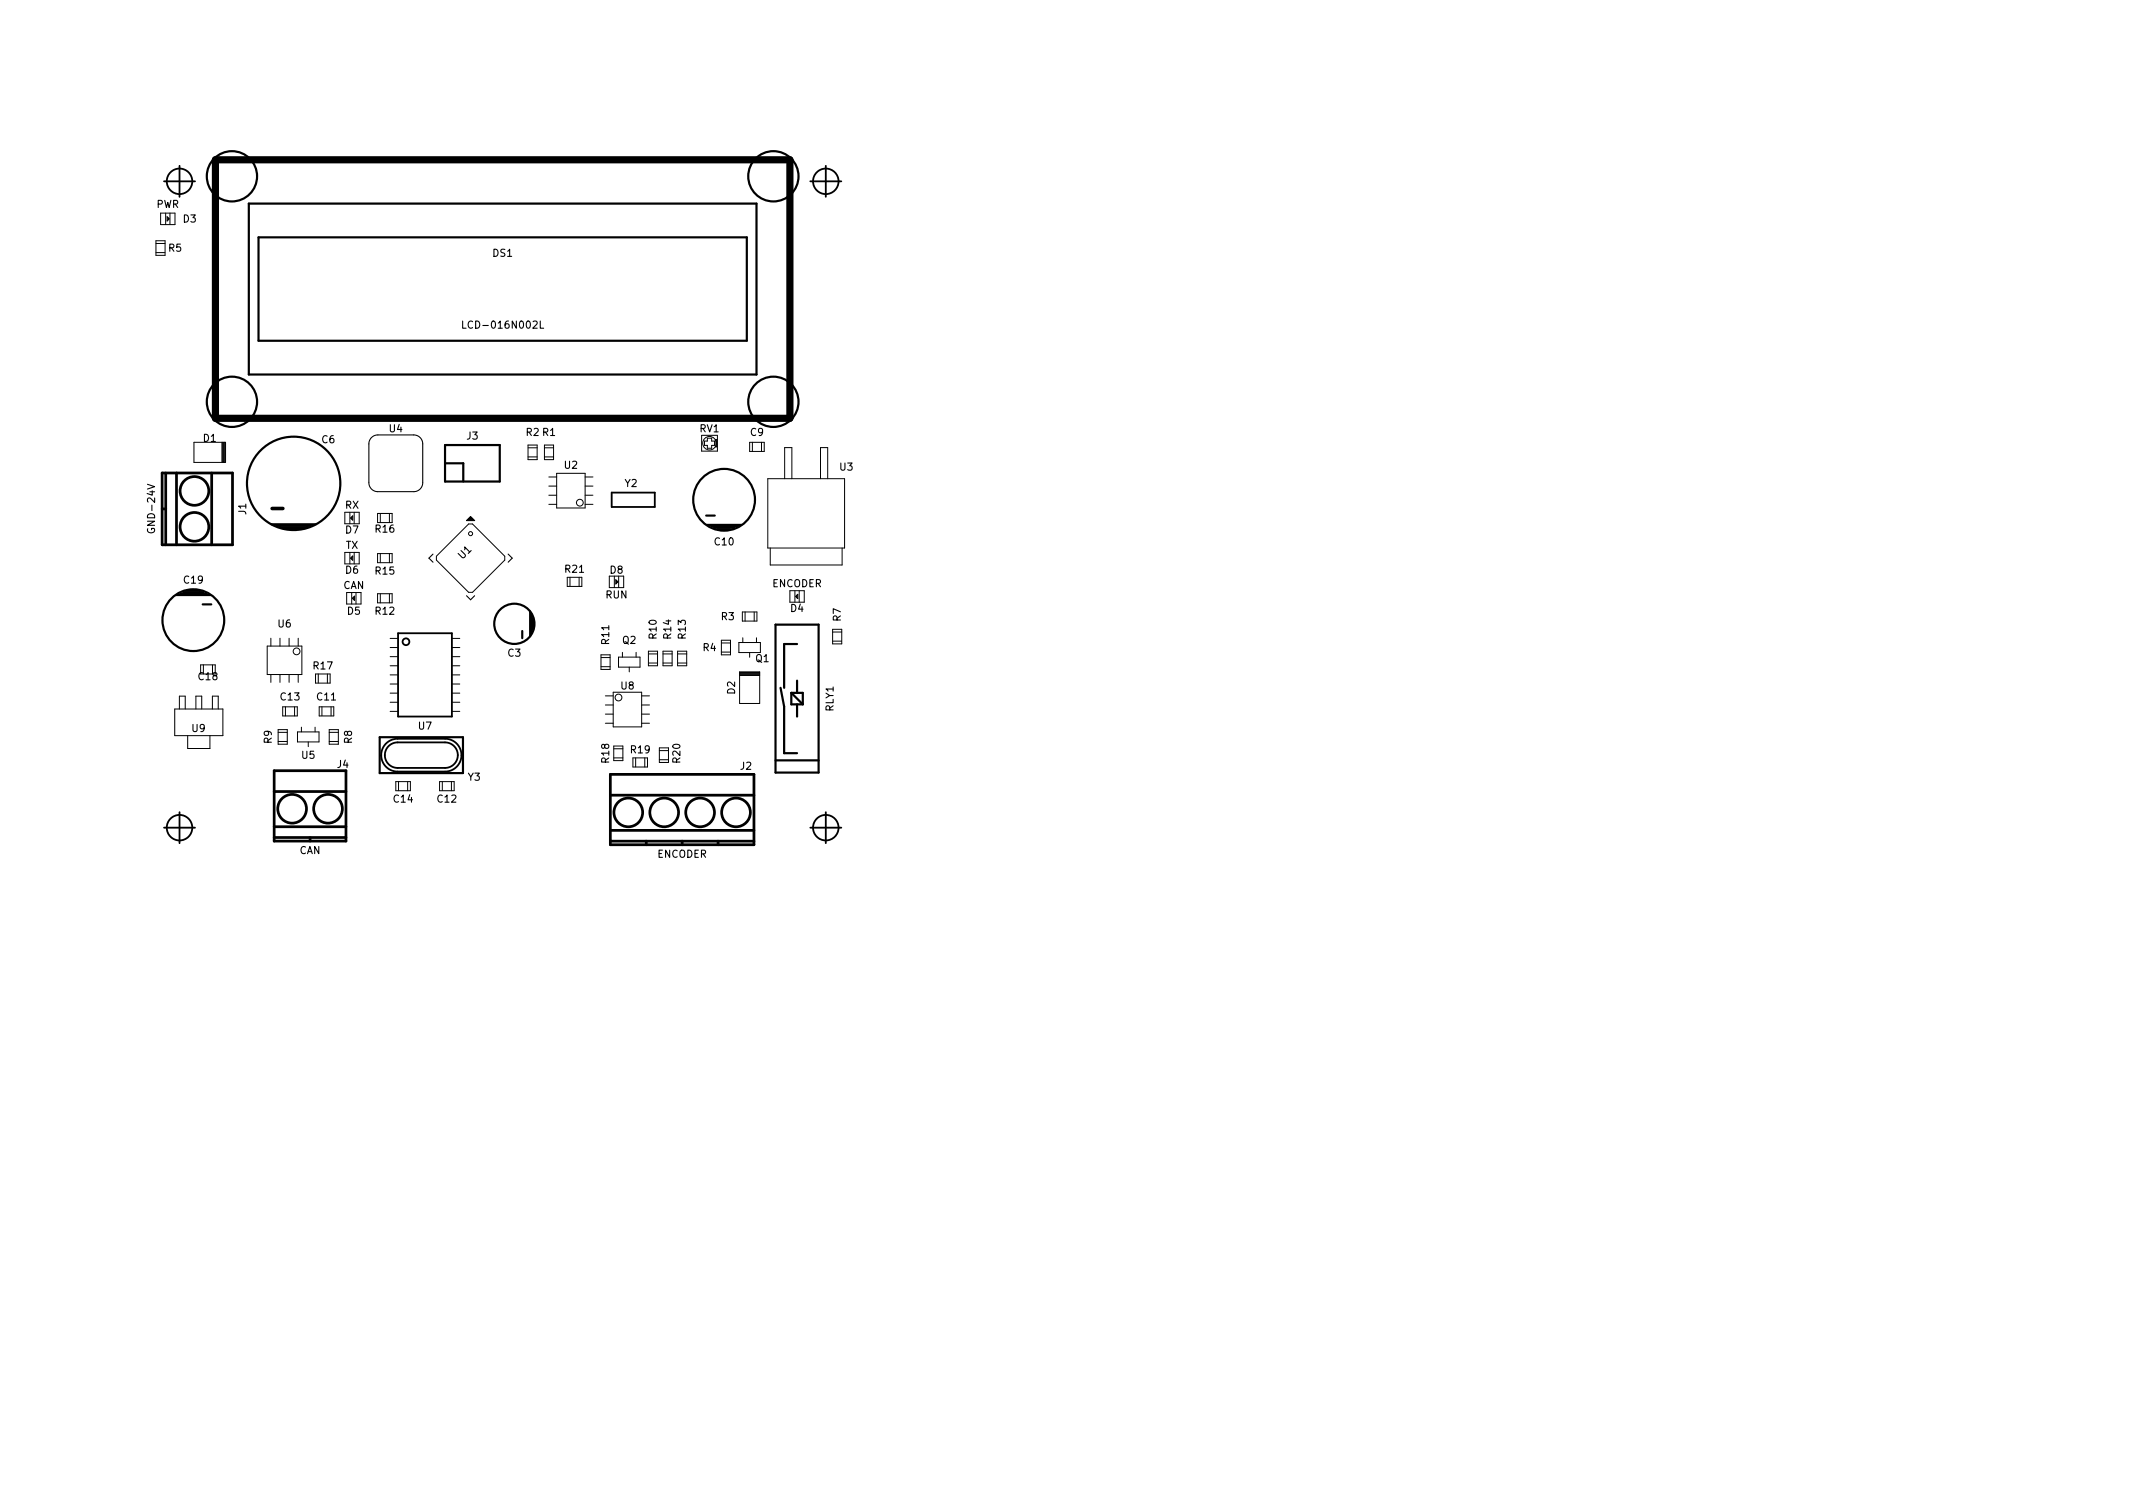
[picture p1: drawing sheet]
<svg xmlns="http://www.w3.org/2000/svg" width="297mm" height="210mm" viewBox="0 0 297 210" stroke-linecap="round" stroke-linejoin="round" font-family="sans-serif">
<defs><g id="words">
<g font-size="1.4">
<text x="21.7" y="28.9">PWR</text>
<text x="23.5" y="35">R5</text>
<text x="25.5" y="31">D3</text>
<text x="68.6" y="35.7">DS1</text>
<text x="65.1" y="45.7">LCD-016N002L</text>
<text x="28.3" y="61.5">D1</text>
<text x="44.8" y="61.7">C6</text>
<text x="54.2" y="60.2">U4</text>
<text x="65" y="61.2">J3</text>
<text x="73.3" y="60.7">R2 R1</text>
<text x="78.6" y="65.3">U2</text>
<text x="97.5" y="60.2">RV1</text>
<text x="104.5" y="60.7">C9</text>
<text x="117" y="65.5">U3</text>
<text x="34.3" y="71.6" transform="rotate(-90 34.3 71.6)">J1</text>
<text x="48.1" y="70.8">RX</text>
<text x="87" y="67.8">Y2</text>
<text x="21.6" y="73.9" transform="rotate(-90 21.6 73.9)">GND-24V</text>
<text x="48.1" y="76.4">TX</text>
<text x="48.1" y="74.3">D7</text>
<text x="52.3" y="74.2">R16</text>
<text x="64.4" y="77.9" transform="rotate(-45 64.4 77.9)">U1</text>
<text x="99.6" y="75.9">C10</text>
<text x="25.6" y="81.3">C19</text>
<text x="47.8" y="82">CAN</text>
<text x="48.1" y="79.9">D6</text>
<text x="52.3" y="80">R15</text>
<text x="78.7" y="79.7">R21</text>
<text x="84.3" y="83.3">RUN</text>
<text x="85" y="79.9">D8</text>
<text x="107.5" y="81.8">ENCODER</text>
<text x="38.7" y="87.4">U6</text>
<text x="48.4" y="85.6">D5</text>
<text x="52.3" y="85.6">R12</text>
<text x="84.8" y="89.7" transform="rotate(-90 84.8 89.7)">R11</text>
<text x="86.7" y="89.6">Q2</text>
<text x="91.4" y="88.9" transform="rotate(-90 91.4 88.9)">R10</text>
<text x="93.5" y="88.9" transform="rotate(-90 93.5 88.9)">R14</text>
<text x="95.5" y="88.9" transform="rotate(-90 95.5 88.9)">R13</text>
<text x="100.5" y="86.3">R3</text>
<text x="110.1" y="85.2">D4</text>
<text x="117.1" y="86.5" transform="rotate(-90 117.1 86.5)">R7</text>
<text x="27.7" y="94.7">C18</text>
<text x="43.7" y="93.2">R17</text>
<text x="70.7" y="91.4">C3</text>
<text x="86.5" y="96">U8</text>
<text x="97.9" y="90.7">R4</text>
<text x="105.2" y="92.2">Q1</text>
<text x="26.7" y="101.9">U9</text>
<text x="39.1" y="97.5">C13</text>
<text x="44.2" y="97.5">C11</text>
<text x="58.3" y="101.6">U7</text>
<text x="102.4" y="96.6" transform="rotate(-90 102.4 96.6)">D2</text>
<text x="116.1" y="99.1" transform="rotate(-90 116.1 99.1)">RLY1</text>
<text x="37.8" y="103.5" transform="rotate(-90 37.8 103.5)">R9</text>
<text x="42" y="105.7">U5</text>
<text x="47" y="106.9">J4</text>
<text x="49" y="103.5" transform="rotate(-90 49 103.5)">R8</text>
<text x="84.8" y="106.2" transform="rotate(-90 84.8 106.2)">R18</text>
<text x="87.9" y="104.9">R19</text>
<text x="94.7" y="106.2" transform="rotate(-90 94.7 106.2)">R20</text>
<text x="103.1" y="107.2">J2</text>
<text x="54.9" y="111.7">C14</text>
<text x="61" y="111.7">C12</text>
<text x="65.2" y="108.7">Y3</text>
<text x="41.7" y="118.9">CAN</text>
<text x="91.5" y="119.4">ENCODER</text>
</g>
</g></defs>
<g fill="none" stroke="#000" stroke-width=".3">
<path d="M34.6 28.3h70.8v23.8h-70.8zM36 33h68v14.4h-68zM37.8 73h6.2M38.5 73.2h4.8M38.9 73.4h4M39.5 73.6h2.8M62 62h7.6v5.1h-7.6zM62 64.5h2.5v2.6M98.3 71.8h1.2M98.4 73.1h4.8M99 73.3h3.6M99.4 73.5h2.8"/>
<path d="M99.9 73.7h1.7M24.5 82.9h4.8M25.1 82.7h3.6M25.5 82.5h2.8M26.1 82.3h1.7M28.2 84.2h1.2M72.7 87.9v1M73.8 85.2v3.4M74 85.6v2.6M74.2 86.1v1.6M108 87h6v20.6h-6zM108.7 95.8l.5 2.6v6.5h1.8"/>
<path d="M110.2 96.5l1.6 1.6M110.2 96.5v1.6h1.6M110.2 96.5h1.6v1.6M111 94.8v1.7M111 98.1v1.7M111 89.7h-1.8v6.1M52.9 102.7h11.6v4.9h-11.6zM108 105.9h6"/>
<circle cx="32.3" cy="24.5" r="3.5"/>
<circle cx="107.7" cy="24.5" r="3.5"/>
<circle cx="32.3" cy="55.9" r="3.5"/>
<circle cx="107.7" cy="55.9" r="3.5"/>
<circle cx="40.9" cy="67.3" r="6.5"/>
<circle cx="100.8" cy="69.6" r="4.3"/>
<circle cx="26.9" cy="86.4" r="4.3"/>
<circle cx="71.6" cy="86.9" r="2.8"/>
</g>
<path d="M37.9 70.8h1.5" fill="none" stroke="#000" stroke-width=".5"/>
<g fill="none" stroke="#000" stroke-width=".14">
<path d="M21.7 33.9h1.3M21.7 35.2h1.3M21.7 33.5h1.3v2.1h-1.3zM22.4 29.7h2v1.6h-2zM23.1 29.7v1.6M23.3 30.2l.3 .3-.3 .3zM23.4 30.3v.4M23.5 30.4v.2M23.7 29.7v1.6M27 61.6h4.4v2.8h-4.4zM30.9 61.6v2.8M31 61.6v2.8"/>
<path d="M31.1 61.6v2.8M31.2 61.6v2.8M31.3 61.6v2.8M48 72.9v-1.6h2v1.6M48 78.5v-1.6h2v1.6M48.7 71.3v1.6M48.7 76.9v1.6M48.8 77.7l.3-.3v.6zM48.9 72v.2M48.9 77.6v.2M49 71.9v.4M49 77.5v.4"/>
<path d="M49.1 71.8v.6l-.3-.3zM49.3 71.3v1.6M49.3 76.9v1.6M52.6 72.8v-1.3h2v1.3M52.6 77.1h2v1.3h-2zM53 71.5v1.3M53 77.1v1.3M54.2 71.5v1.3M54.2 77.1v1.3M60.8 77.4l4.5-4.4h.5l4.5 4.4v.6l-4.5 4.5h-.5l-4.5-4.5zM73.5 63.6h1.3M73.5 62h1.3v2h-1.3z"/>
<path d="M73.6 62.4h1.2M75.8 63.6h1.3M75.8 62h1.3v2h-1.3zM75.8 62.4h1.3M76.4 70.2h1.1M76.4 69h1.1M76.4 67.7h1.1M76.4 66.4h1.1M77.5 65.9h4v4.8h-4zM81.5 70.2h1.1M81.5 69h1.1M81.5 67.7h1.1"/>
<path d="M81.5 66.4h1.1M97.7 60.6v2.2h2.2v-2.2M98.1 61.4h.4v-.4h.6v.4h.4v.6h-.4v.4h-.6v-.4h-.4zM99.6 61.2h.2v1h-.2M99.7 61.2v1M104.4 61.6h2v1.3h-2zM104.8 61.6v1.2M106 61.6v1.3M106.9 66.7h10.7v9.6h-10.7zM107.3 76.3v2.4h10v-2.4M109.3 66.7v-4.4h1v4.4M114.3 66.7v-4.4h1v4.4"/>
<path d="M24.3 98.7h6.7v3.7h-6.7zM25 98.7v-1.8h.8v1.8M27.3 98.7v-1.8h.8v1.8M27.9 93.8v-1.2h2.1v1.2M28.3 92.6v1.2M29.6 98.7v-1.8h.8v1.8M29.6 92.6v1.2M37.2 90h4.8v3.9h-4.8zM37.7 88.9v1.1M37.7 93.9v1.1M39 88.9v1.1M39 93.9v1.1"/>
<path d="M39.4 98.4h2v1.3h-2zM39.8 98.4v1.3M40.3 88.9v1.1M40.3 93.9v1.1M41 98.4v1.3M41.5 88.9v1.1M41.5 93.9v1.1M43.9 93.8h2.1v1.3h-2.1zM44.3 93.8v1.3M44.4 98.4h2.1v1.3h-2.1zM44.8 98.4v1.3M45.6 93.8v1.3"/>
<path d="M46.1 98.4v1.3M48.3 82.5v1.6M49 82.5v1.6M49.2 83.2v.2M49.3 83.1v.4M49.4 83v.6l-.3-.3zM49.6 82.5v1.6M50.3 82.5v1.6M52.6 82.7h2v1.2h-2zM53 82.7v1.2M54.2 82.7v1.2M54.3 94h1.1"/>
<path d="M54.3 92.7h1.1M54.3 99.1h1.1M54.3 97.8h1.1M54.3 96.5h1.1M54.3 88.9h1.1M54.3 90.2h1.1M54.3 91.4h1.1M54.3 95.2h1.1M62.9 94h1.1M62.9 92.7h1.1M62.9 99.1h1.1M62.9 97.8h1.1"/>
<path d="M62.9 96.5h1.1M62.9 88.9h1.1M62.9 90.2h1.1M62.9 91.4h1.1M62.9 95.2h1.1M79 80.4h2v1.3h-2zM79.4 80.4v1.2M80.6 80.4v1.3M83.7 91.2h1.3v2h-1.3zM83.7 92.8h1.3M83.7 91.6h1.3M84.3 96.9h1.1"/>
<path d="M84.3 98.2h1.1M84.3 99.4h1.1M84.9 80.2v1.6h2v-1.6M85.4 96.4h4v4.8h-4zM85.6 80.2v1.6M85.8 80.7l.3 .3-.3 .3zM85.9 80.8v.4M86 80.9v.2M86.1 91.5h3v1.4h-3zM86.2 80.2v1.6M86.7 90.8v.7M87.6 92.9v.7"/>
<path d="M88.6 90.8v.7M89.4 96.9h1M89.4 98.2h1M89.4 99.4h1M90.3 92.3h1.3M90.3 90.7h1.3v2h-1.3zM90.3 91.1h1.3M92.3 92.3h1.3M92.3 91.1h1.3M92.3 90.7h1.3v2h-1.3zM94.4 92.3h1.2M94.4 90.7h1.2v2h-1.2z"/>
<path d="M94.4 91.1h1.2M100.5 90.8h1.2M100.5 89.1h1.2v2.1h-1.2zM100.5 89.5h1.2M102.9 89.5h3v1.4h-3zM103 93.7h2.8M103 93.8h2.8M103 93.9h2.8M103 94h2.8M103 94.1h2.8M103 93.6h2.8v4.4h-2.8zM103.4 85.2h2v1.3h-2z"/>
<path d="M103.4 88.8v.7M103.8 85.2v1.3M104.4 90.9v.6M105 85.2v1.3M105.3 88.8v.7M110 82.3v1.6M110.7 82.3v1.6M110.9 83v.2M111 82.9v.4M111.1 82.8v.6l-.3-.3zM111.3 82.3v1.6M112 82.3v1.6"/>
<path d="M116 88h1.2M116 89.3h1.2M116 87.6h1.2v2.1h-1.2zM26.1 102.4v1.8h3.1v-1.8M38.7 102h1.3M38.7 103.2h1.3M38.7 101.6h1.3v2h-1.3zM41.4 101.9h3v1.4h-3zM42 101.3v.6M42.9 103.3v.7M43.9 101.3v.6M45.8 102h1.3"/>
<path d="M45.8 103.2h1.3M45.8 101.6h1.3v2h-1.3zM55.1 108.8h2v1.3h-2zM55.5 108.8v1.3M56.8 108.9v1.2M61.2 108.8h2v1.3h-2zM61.6 108.8v1.3M62.9 108.8v1.3M84.3 100.7h1.1M85.5 105.5h1.2M85.5 103.9h1.2v2h-1.2zM85.5 104.3h1.2"/>
<path d="M88.1 105.5h2.1v1.3h-2.1zM88.5 105.5v1.3M89.4 100.7h1M89.8 105.5v1.3M91.8 104.5h1.3M91.8 105.8h1.3M91.8 104.1h1.3v2.1h-1.3z"/>
<circle cx="65.5" cy="74.3" r=".28"/>
<circle cx="80.7" cy="70" r=".47"/>
<circle cx="98.8" cy="61.7" r=".94"/>
<circle cx="41.3" cy="90.7" r=".47"/>
<circle cx="86.1" cy="97.1" r=".47"/>
</g>
<path d="M30 22.2h80v36h-80z" fill="none" stroke="#000" stroke-width="1"/>
<g fill="none" stroke="#000" stroke-width=".38">
<path d="M22.6 70.9h.5M22.6 65.9h9.8v10h-9.8zM23.1 65.9v10M24.6 65.9v10M29.5 65.9v10M38.2 107.3h10v9.8h-10zM38.2 115.1h10M38.2 110.2h10M38.2 116.6h10M43.2 116.6v.5M85 115.6h20M85 110.7h20"/>
<path d="M85 117.1h20M85 107.8h20v9.8h-20zM90 117.1v.5M95 117.1v.5M100 117.1v.5"/>
<circle cx="27.1" cy="68.4" r="2"/>
<circle cx="27.1" cy="73.4" r="2"/>
<circle cx="40.7" cy="112.6" r="2"/>
<circle cx="45.7" cy="112.6" r="2"/>
<circle cx="87.5" cy="113.1" r="2"/>
<circle cx="92.5" cy="113.1" r="2"/>
<circle cx="97.5" cy="113.1" r="2"/>
<circle cx="102.5" cy="113.1" r="2"/>
</g>
<path d="M64.4 44.7v1h.5M75.2 44.7v1h.5M51.7 60.9l.4-.2 .4-.1h5.1a1.25 1.25 0 0 1 1.3 1.2v5.4a1.25 1.25 0 0 1-1.2 1.3h-5.1a1.25 1.25 0 0 1-1.2-1.3v-5.5l.1-.4zM60.3 77.2l-.6 .5 .6 .6M65 72.5l.5-.6 .6 .6zM65.1 72.3h.9M65.3 72.2h.5M65.4 72.1h.3M70.8 77.2l.5 .5-.5 .6M65 83l.5 .5 .6-.5" fill="none" stroke="#000" stroke-width=".15"/>
<g fill="none" stroke="#000" stroke-width=".25">
<path d="M22.8 25.2h4.4M25 23.1v4.3M112.8 25.2h4.4M115 23.1v4.3M85.2 68.6h6v2h-6zM55.4 88.2h7.5v11.6h-7.5zM22.8 115.2h4.4M25 113.1v4.3M53.8 103.5a2.28 2.28 0 0 1 1.6-.6h6.6a2.29 2.29 0 0 1 2.3 2.3 2.29 2.29 0 0 1-2.3 2.2h-6.6a2.29 2.29 0 0 1-2.1-1.4 2.29 2.29 0 0 1 .5-2.5zM54.1 103.9a1.78 1.78 0 0 1 1.3-.5h6.6a1.78 1.78 0 0 1 1.8 1.8 1.78 1.78 0 0 1-1.8 1.7h-6.6a1.78 1.78 0 0 1-1.7-1.1 1.78 1.78 0 0 1 .4-1.9zM112.8 115.2h4.4M115 113.1v4.3"/>
<circle cx="25" cy="25.2" r="1.78"/>
<circle cx="115" cy="25.2" r="1.78"/>
<circle cx="56.5" cy="89.4" r=".47"/>
<circle cx="25" cy="115.2" r="1.78"/>
<circle cx="115" cy="115.2" r="1.78"/>
</g>
<use href="#words"/>
</svg>
